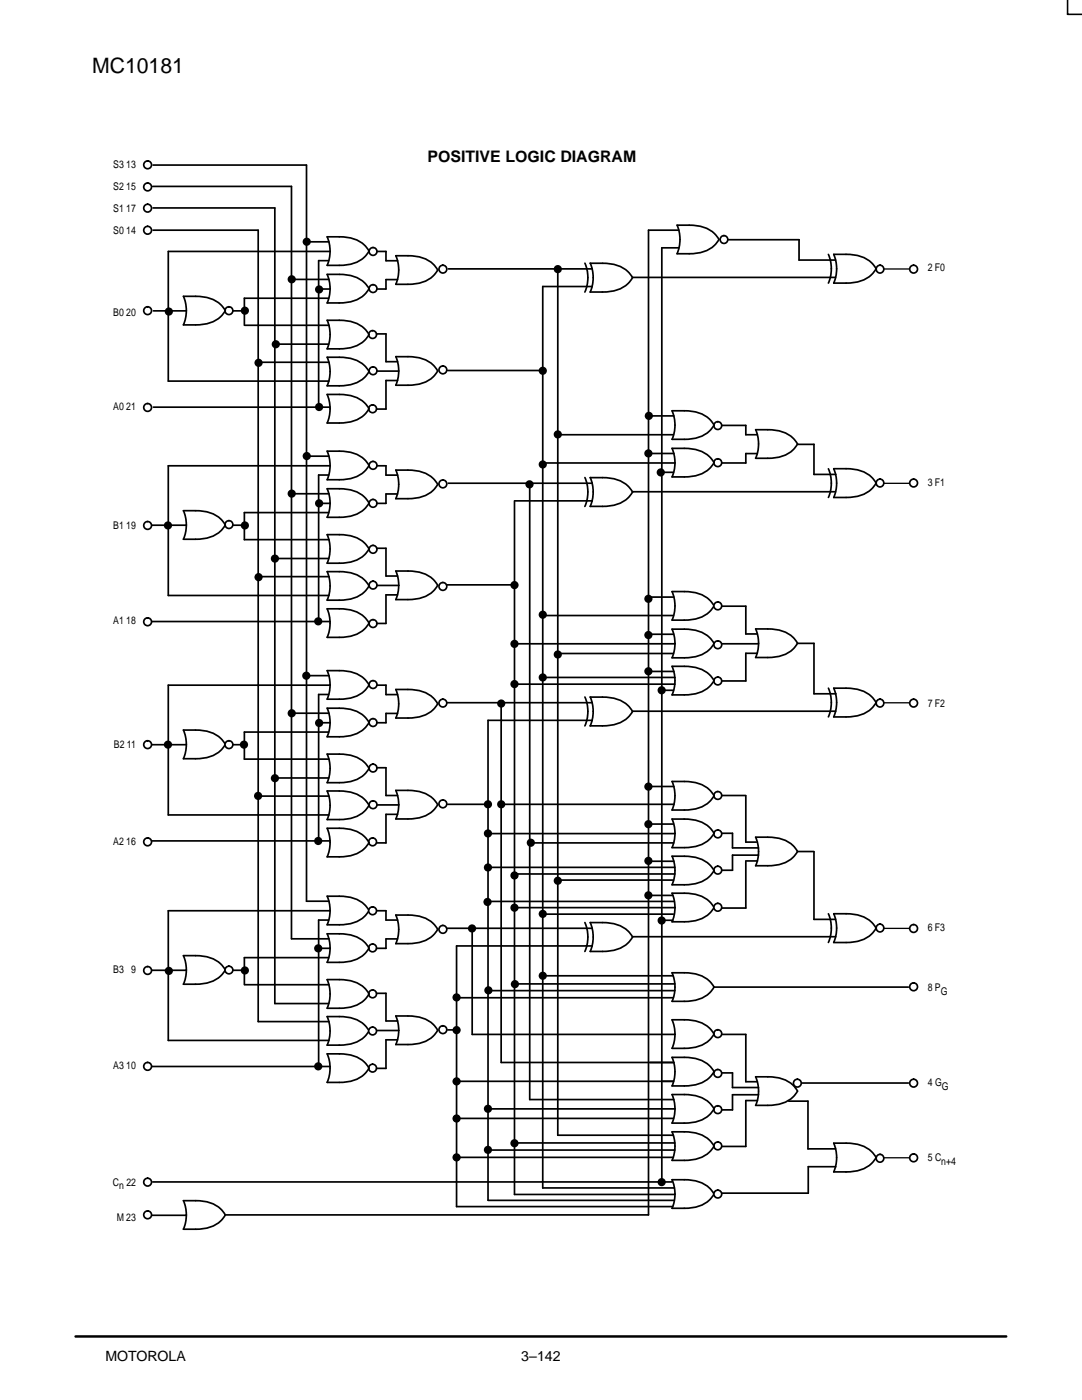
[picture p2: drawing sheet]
<svg xmlns="http://www.w3.org/2000/svg" width="216mm" height="279mm" viewBox="0 0 216 279" stroke-linecap="round" stroke-linejoin="round" font-family="sans-serif">
<defs><g id="words">
<text font-size="4.2" x="18.4" y="14.5">MC10181</text>
<text font-size="3.2" x="85.3" y="32.4">POSITIVE LOGIC DIAGRAM</text>
<g font-size="2.8">
<text x="21" y="271.5">MOTOROLA</text>
<text x="104" y="271.5">3–142</text>
</g>
<g font-size="2.1">
<text x="22.6" y="33.6">S3 13</text>
<text x="22.6" y="37.9">S2 15</text>
<text x="22.6" y="42.3">S1 17</text>
<text x="22.6" y="46.6">S0 14</text>
<text x="185.1" y="54.2">2 F0</text>
<text x="22.6" y="63">B0 20</text>
<text x="22.6" y="81.8">A0 21</text>
<text x="185.1" y="96.9">3 F1</text>
<text x="22.6" y="105.7">B1 19</text>
<text x="22.6" y="124.6">A1 18</text>
<text x="185.1" y="141">7 F2</text>
<text x="22.7" y="149.3">B2 11</text>
<text x="22.6" y="168.7">A2 16</text>
<text x="185.1" y="185.9">6 F3</text>
<text x="22.6" y="194.2">B3 9</text>
<text x="185.1" y="197.8">8 P</text>
<text x="187.7" y="198.5">G</text>
<text x="22.6" y="213.4">A3 10</text>
<text x="185.1" y="216.8">4 G</text>
<text x="187.9" y="217.5">G</text>
<text x="185.1" y="231.7">5 C</text>
<text x="187.8" y="232.4">n+4</text>
<text x="22.5" y="236.7">C 22</text>
<text x="23.8" y="237.4">n</text>
<text x="23.3" y="243.7">M 23</text>
</g>
</g></defs>
<path d="M15.1 266.7h185.7" fill="none" stroke="#000" stroke-width=".5"/>
<path d="M147.7 268.4h58.3v9.5h-58.3z" fill-rule="evenodd" fill="#fff" stroke="#fff" stroke-width=".34"/>
<path d="M45 193.6h3.7M48.8 191.1v5.4" fill="none" stroke="#000" stroke-width=".34"/>
<circle cx="48.9" cy="193.7" r=".82" fill="#000"/>
<circle cx="143.2" cy="135.9" r=".78" fill="#fff"/>
<circle cx="143.2" cy="135.9" r=".78" fill="none" stroke="#000" stroke-width=".34"/>
<circle cx="143.2" cy="84.9" r=".78" fill="#fff"/>
<circle cx="143.2" cy="84.9" r=".78" fill="none" stroke="#000" stroke-width=".34"/>
<circle cx="143.2" cy="92.3" r=".78" fill="#fff"/>
<circle cx="143.2" cy="92.3" r=".78" fill="none" stroke="#000" stroke-width=".34"/>
<circle cx="143.2" cy="158.7" r=".78" fill="#fff"/>
<circle cx="143.2" cy="158.7" r=".78" fill="none" stroke="#000" stroke-width=".34"/>
<circle cx="143.2" cy="166.4" r=".78" fill="#fff"/>
<circle cx="143.2" cy="166.4" r=".78" fill="none" stroke="#000" stroke-width=".34"/>
<circle cx="143.2" cy="173.7" r=".78" fill="#fff"/>
<circle cx="143.2" cy="173.7" r=".78" fill="none" stroke="#000" stroke-width=".34"/>
<circle cx="143.2" cy="206.3" r=".78" fill="#fff"/>
<circle cx="143.2" cy="206.3" r=".78" fill="none" stroke="#000" stroke-width=".34"/>
<circle cx="143.2" cy="214.2" r=".78" fill="#fff"/>
<circle cx="143.2" cy="214.2" r=".78" fill="none" stroke="#000" stroke-width=".34"/>
<circle cx="143.2" cy="221.5" r=".78" fill="#fff"/>
<circle cx="143.2" cy="221.5" r=".78" fill="none" stroke="#000" stroke-width=".34"/>
<circle cx="143.2" cy="228.7" r=".78" fill="#fff"/>
<circle cx="143.2" cy="228.7" r=".78" fill="none" stroke="#000" stroke-width=".34"/>
<circle cx="29.5" cy="32.9" r=".78" fill="#fff"/>
<circle cx="29.5" cy="32.9" r=".78" fill="none" stroke="#000" stroke-width=".34"/>
<circle cx="74.3" cy="213.2" r=".78" fill="#fff"/>
<circle cx="74.3" cy="213.2" r=".78" fill="none" stroke="#000" stroke-width=".34"/>
<circle cx="74.3" cy="198.3" r=".78" fill="#fff"/>
<circle cx="74.3" cy="198.3" r=".78" fill="none" stroke="#000" stroke-width=".34"/>
<circle cx="74.3" cy="189.2" r=".78" fill="#fff"/>
<circle cx="74.3" cy="189.2" r=".78" fill="none" stroke="#000" stroke-width=".34"/>
<circle cx="74.3" cy="168" r=".78" fill="#fff"/>
<circle cx="74.3" cy="168" r=".78" fill="none" stroke="#000" stroke-width=".34"/>
<circle cx="74.4" cy="153.3" r=".78" fill="#fff"/>
<circle cx="74.4" cy="153.3" r=".78" fill="none" stroke="#000" stroke-width=".34"/>
<circle cx="74.4" cy="144.2" r=".78" fill="#fff"/>
<circle cx="74.4" cy="144.2" r=".78" fill="none" stroke="#000" stroke-width=".34"/>
<circle cx="74.4" cy="124.4" r=".78" fill="#fff"/>
<circle cx="74.4" cy="124.4" r=".78" fill="none" stroke="#000" stroke-width=".34"/>
<circle cx="74.4" cy="109.6" r=".78" fill="#fff"/>
<circle cx="74.4" cy="109.6" r=".78" fill="none" stroke="#000" stroke-width=".34"/>
<circle cx="74.4" cy="100.5" r=".78" fill="#fff"/>
<circle cx="74.4" cy="100.5" r=".78" fill="none" stroke="#000" stroke-width=".34"/>
<circle cx="74.3" cy="81.6" r=".78" fill="#fff"/>
<circle cx="74.3" cy="81.6" r=".78" fill="none" stroke="#000" stroke-width=".34"/>
<circle cx="74.3" cy="66.8" r=".78" fill="#fff"/>
<circle cx="74.3" cy="66.8" r=".78" fill="none" stroke="#000" stroke-width=".34"/>
<circle cx="29.5" cy="81.3" r=".78" fill="#fff"/>
<g fill="none" stroke="#000" stroke-width=".34">
<path d="M148.8 158.9v9.2M97.3 179.9h37.2M134.1 178.3l.4 1.3 .2 1.5M134.1 178.3a12.3 12.3 0 0 1 6 .6l1.5 1 .9 1.2a6.1 6.1 0 0 1-6 2.9h-2.4a7 7 0 0 0 .6-2.9M146.2 166.3v2.9M102.7 181.1h32M108.3 182.4h26.1M132.1 183.7h2.1M144 214.1h2.2v2.9h5.2M150.8 214.9a12.3 12.3 0 0 1 5.9 .6l1.5 1.1 .9 1.2a6.1 6.1 0 0 1-5.9 2.8h-2.4a7.3 7.3 0 0 0 0-5.7M151.4 218.5h-5.2v3h-2.2M134.1 235.4a12.3 12.3 0 0 1 6 .7l1.5 1 .9 1.2a6.1 6.1 0 0 1-6 2.8h-2.4a7.3 7.3 0 0 0 0-5.7z"/>
<circle cx="29.5" cy="81.3" r=".78"/>
</g>
<g fill="#000">
<circle cx="97.3" cy="180" r=".82"/>
<circle cx="132" cy="183.7" r=".82"/>
</g>
<circle cx="143.2" cy="181.1" r=".78" fill="#fff"/>
<g fill="none" stroke="#000" stroke-width=".34">
<path d="M108.3 57.2v179.9h26.2M111.3 53.7v172.9M129.4 45.9v196.6h-84.4a6.1 6.1 0 0 1-6 2.8h-2.4a7.1 7.1 0 0 0 .6-2.8l-.2-1.6-.4-1.3M132.1 49.5v186.4M105.7 96.4v123M102.7 100.1v138.3h32M97.4 143.8v95.7M100 140.5v71.5M129.4 157h5M91.1 188.8v52h43.1M94.2 185.3v21.1M134.1 211a12.3 12.3 0 0 1 6 .7l1.5 1 .9 1.2a6.1 6.1 0 0 1-6 2.8h-2.4a7 7 0 0 0 .6-2.8l-.2-1.5z"/>
<path d="M134.1 218.4a12.3 12.3 0 0 1 6 .7l1.5 1 .9 1.2a6.1 6.1 0 0 1-6 2.8h-2.4a7 7 0 0 0 .6-2.8l-.2-1.5zM30.5 235.9h103.6M36.6 239.6a12.3 12.3 0 0 1 5.9 .7l1.6 1 .9 1.2M97.3 221.3h37.4M134.1 225.9a12.3 12.3 0 0 1 6 .6l1.5 1 .9 1.2a6.1 6.1 0 0 1-6 2.9h-2.4a7 7 0 0 0 .6-2.9l-.2-1.5zM30.3 242.5h6.9"/>
<circle cx="143.2" cy="181.1" r=".78"/>
</g>
<circle cx="182.3" cy="196.9" r=".78" fill="#fff"/>
<g fill="none" stroke="#000" stroke-width=".34">
<path d="M142.5 197h38.8M157.4 219.8h3.8v9.5h5.5M160 216.1h21.3M144 238.1h17.3M166.4 228.2a7.3 7.3 0 0 1 0 5.7 12.5 12.5 0 0 0 6-.7l1.5-1 .9-1.2M166.4 228.1a12.5 12.5 0 0 1 6 .7l1.5 1 .9 1.2"/>
<circle cx="182.3" cy="196.9" r=".78"/>
</g>
<path d="M174.8 231.1h7" fill="none" stroke="#000" stroke-width=".26"/>
<circle cx="182.3" cy="231.1" r=".78" fill="#fff"/>
<g fill="none" stroke="#000" stroke-width=".34">
<path d="M89.5 96.4h28.7M102.7 100h15.5M108.3 92.4h26.4M111.3 86.8h23.1M116.7 95.3a7.3 7.3 0 0 1 0 5.8M117.8 95.3a12.6 12.6 0 0 1 6 .7l1.1 .6 .9 1a.69 .69 0 0 1 .4 .6 .69 .69 0 0 1-.4 .6 6.5 6.5 0 0 1-5.6 2.3h-2.4a7.3 7.3 0 0 0 0-5.8zM126.2 98.1h40.5M129.4 90.5h5M130 83h4.4M132.3 94.3h2.1M134.1 89.5a12.3 12.3 0 0 1 6 .6l1.5 1 .9 1.2a6.1 6.1 0 0 1-6 2.9h-2.4a7 7 0 0 0 .6-2.9l-.2-1.5zM134.1 82a12.3 12.3 0 0 1 6 .6l1.5 1 .9 1.2a6.1 6.1 0 0 1-6 2.9h-2.4a7.3 7.3 0 0 0 0-5.7"/>
<path d="M144 84.9h4.8v1.9h2.3M150.8 91.5a7.3 7.3 0 0 0 0-5.7 12.3 12.3 0 0 1 5.9 .6l1.1 .6 .9 1a.69 .69 0 0 1 .4 .6 .69 .69 0 0 1-.4 .6 6.4 6.4 0 0 1-5.5 2.3h-2.4M151.1 90.5h-2.3v1.9h-4.8M159.1 88.7h3.3v6h4.4M165.3 93.6a7.3 7.3 0 0 1 0 5.7M174.8 96.4a5.8 5.8 0 0 1-5.2 2.9h-3.2a7.4 7.4 0 0 0 0-5.8 12.5 12.5 0 0 1 6 .7l1.5 1 .9 1.2M75.2 116.8h4.4M129.4 119.2h5M134.1 118.1a12.3 12.3 0 0 1 6 .6l1.5 1 .9 1.2a6.1 6.1 0 0 1-6 2.9h-2.4a7.3 7.3 0 0 0 0-5.7zM102.7 128.5h32M108.3 122.8h26.1M111.3 130.4h23.1"/>
<path d="M129.4 134h5M129.4 126.6h5M132.1 137.8h2.3M134.1 133a12.3 12.3 0 0 1 6 .6l1.5 1 .9 1.2a6.1 6.1 0 0 1-6 2.9h-2.4a7.3 7.3 0 0 0 0-5.7zM134.1 125.6a12.3 12.3 0 0 1 6 .6l1 .6 1 1a.7 .7 0 0 1 .4 .6 .7 .7 0 0 1-.4 .7 6.4 6.4 0 0 1-5.6 2.2h-2.4a7.1 7.1 0 0 0 .6-2.9l-.2-1.5zM144 121h4.8v5.5h2.3M144 128.5h7.4M150.8 131.2a7.2 7.2 0 0 0 0-5.7 12.3 12.3 0 0 1 5.9 .7l1.1 .6 .9 .9a.69 .69 0 0 1 .4 .7 .69 .69 0 0 1-.4 .6 6.4 6.4 0 0 1-5.5 2.2h-2.4M151.1 130.4h-2.3v5.5h-4.8M159.1 128.4h3.3M134.1 156a12.4 12.4 0 0 1 6 .6l1 .6 1 1a.69 .69 0 0 1 .4 .6 .69 .69 0 0 1-.4 .6 6.4 6.4 0 0 1-5.6 2.3h-2.4a7.1 7.1 0 0 0 .6-2.9l-.2-1.5zM144 158.8h4.8"/>
<path d="M97.4 166.4h37.3M97.4 173.1h37.3M102.7 174.4h32M106 168.2h28.4M111.3 175.6h23.1M129.4 171.9h5M129.4 164.5h4.9M134.1 170.9a12.3 12.3 0 0 1 6 .6l1.5 1 .9 1.2M134.1 170.9a7.3 7.3 0 0 1 0 5.7 12.3 12.3 0 0 0 6-.7l1.5-1 .9-1.2M134.1 163.5a12.4 12.4 0 0 1 6 .6l1 .6 1 1a.69 .69 0 0 1 .4 .6 .69 .69 0 0 1-.4 .6 6.4 6.4 0 0 1-5.6 2.3h-2.4a7.1 7.1 0 0 0 .6-2.9l-.2-1.5zM144 173.7h2.2M148.8 171.9v9.3h-4.8"/>
<path d="M148.8 171.8h2.3M148.8 168.1h2.1M150.8 167.1a12.3 12.3 0 0 1 5.9 .6l1.5 1 .9 1.2a6.1 6.1 0 0 1-5.9 2.9h-2.4a7.2 7.2 0 0 0 0-5.7M91.1 199.1h43.3M91.1 188.8h27.1M97.4 197.7h37.3M102.7 196.4h32M108.3 194.7h26M134.1 194.1a12.3 12.3 0 0 1 6 .7l1.5 1 .9 1.2a6.1 6.1 0 0 1-6 2.8h-2.4a7.3 7.3 0 0 0 0-5.7zM91.1 215.8h43.3M94.2 206.4h40.5M100 212h34.4"/>
<path d="M105.7 219.4h28.7M134.1 203.5a12.3 12.3 0 0 1 6 .7l1.5 1 .9 1.2a6.1 6.1 0 0 1-6 2.8h-2.4a7 7 0 0 0 .6-2.8l-.2-1.5zM144 206.4h4.8v9.5h2.2M151.1 219.6h-2.3v9.2h-4.8M91.1 231h43.3M91.1 223.2h43.3M97.4 239.6h37.1M97.4 229.5h37.3M102.7 228.1h32M111.3 226.6h23.1M161.3 232.8h5.5"/>
<circle cx="182.3" cy="231.1" r=".78"/>
</g>
<g fill="#000">
<circle cx="129.5" cy="83" r=".82"/>
<circle cx="131.9" cy="94.3" r=".82"/>
<circle cx="111.3" cy="175.8" r=".82"/>
<circle cx="129.4" cy="164.5" r=".82"/>
</g>
<circle cx="74.4" cy="116.8" r=".78" fill="#fff"/>
<g fill="none" stroke="#000" stroke-width=".34">
<path d="M33.6 118.8h32M51.5 115.1h14.1M65.3 114.1a12.3 12.3 0 0 1 5.9 .6l1.1 .7 .9 .9a.69 .69 0 0 1 .4 .6 .69 .69 0 0 1-.4 .7 6.4 6.4 0 0 1-5.5 2.2h-2.4a7.1 7.1 0 0 0 .6-2.9l-.2-1.5z"/>
<circle cx="74.4" cy="116.8" r=".78"/>
</g>
<circle cx="45.7" cy="104.7" r=".78" fill="#fff"/>
<circle cx="45.7" cy="104.7" r=".78" fill="none" stroke="#000" stroke-width=".34"/>
<circle cx="48.9" cy="104.9" r=".82" fill="#000"/>
<circle cx="88.4" cy="96.6" r=".78" fill="#fff"/>
<g fill="none" stroke="#000" stroke-width=".34">
<path d="M65.3 90a12.2 12.2 0 0 1 5.9 .7l1.5 1 .9 1.2a6.1 6.1 0 0 1-5.9 2.8h-2.4a7.3 7.3 0 0 0 0-5.7zM65.5 94.8h-1.9v29.2M65.9 93h-32.3v25.8M75.2 93h1.8M77 94.8h2.3M79 93.8a12.3 12.3 0 0 1 5.9 .7l1.1 .6 .9 .9a.69 .69 0 0 1 .4 .7 .69 .69 0 0 1-.4 .6 6.4 6.4 0 0 1-5.5 2.2h-2.4a7.1 7.1 0 0 0 .6-2.8l-.2-1.6zM79.3 98.6h-2.3v1.9M30.3 104.8h6.9M36.6 101.9a12.3 12.3 0 0 1 5.9 .7l1.1 .6 .9 .9a.69 .69 0 0 1 .5 .7 .69 .69 0 0 1-.5 .6 6.4 6.4 0 0 1-5.5 2.2h-2.4a7.1 7.1 0 0 0 .6-2.8l-.2-1.6zM46.5 104.8h2.2M48.8 102.3v5.4M77 118.7h2.3"/>
<path d="M77 109.4v5.6h2.3M87.3 116.8a6.1 6.1 0 0 1-5.9 2.9h-2.4a7.3 7.3 0 0 0 0-5.7 12.3 12.3 0 0 1 5.9 .6l1.5 1 .9 1.2M88.1 116.7h14.3"/>
<circle cx="88.4" cy="96.6" r=".78"/>
</g>
<circle cx="74.4" cy="92.9" r=".78" fill="#fff"/>
<g fill="none" stroke="#000" stroke-width=".34">
<path d="M58.2 98.5h7.4M61.2 91h4.4M65.3 97.5a12.2 12.2 0 0 1 5.9 .7l1.5 1 .9 1.2a6.1 6.1 0 0 1-5.9 2.8h-2.4a7.3 7.3 0 0 0 0-5.7zM77 93v1.8M48.8 102.3h16.7M48.8 107.7h16.8M54.8 111.5h10.8M63.6 100.5h2.3M65.3 106.7a12.3 12.3 0 0 1 5.9 .7l1.1 .6 .9 .9a.69 .69 0 0 1 .4 .6 .69 .69 0 0 1-.4 .7 6.4 6.4 0 0 1-5.5 2.2h-2.4a7.1 7.1 0 0 0 .6-2.9l-.2-1.5zM75.2 100.5h1.8M75.2 109.4h1.8M77 118.7v5.7h-1.8"/>
<path d="M30.3 124h35.6M65.3 121.5a12.2 12.2 0 0 1 5.9 .6l1.5 1.1 .9 1.2a6.1 6.1 0 0 1-5.9 2.8h-2.4a7.3 7.3 0 0 0 0-5.7z"/>
<circle cx="74.4" cy="92.9" r=".78"/>
</g>
<path d="M176.4 96.5h5.4" fill="none" stroke="#000" stroke-width=".26"/>
<g fill="#000">
<circle cx="61.2" cy="91" r=".82"/>
<circle cx="51.6" cy="115.2" r=".82"/>
<circle cx="54.9" cy="111.5" r=".82"/>
<circle cx="63.7" cy="100.5" r=".82"/>
</g>
<circle cx="175.6" cy="96.4" r=".77" fill="#fff"/>
<circle cx="175.6" cy="96.4" r=".77" fill="none" stroke="#000" stroke-width=".34"/>
<circle cx="182.3" cy="96.4" r=".78" fill="#fff"/>
<g fill="none" stroke="#000" stroke-width=".34">
<path d="M65.3 133.8a12.3 12.3 0 0 1 5.9 .7l1.1 .6 .9 1a.69 .69 0 0 1 .4 .6 .69 .69 0 0 1-.4 .6 6.4 6.4 0 0 1-5.5 2.2h-2.4a7.1 7.1 0 0 0 .6-2.8l-.2-1.5zM65.5 138.6h-1.9v29.2M65.9 136.7h-32.3v25.9h32M75.2 136.7h1.8M77 138.6h2.3M79 137.6a12.3 12.3 0 0 1 5.9 .6l1.5 1.1 .9 1.2a6.1 6.1 0 0 1-5.9 2.8h-2.4a7.3 7.3 0 0 0 0-5.7M116.7 139.1a7.3 7.3 0 0 1 0 5.8M117.8 139.1a12.6 12.6 0 0 1 6 .7l1.1 .6 .9 1a.69 .69 0 0 1 .4 .6 .69 .69 0 0 1-.4 .6 6.5 6.5 0 0 1-5.6 2.3h-2.4a7.3 7.3 0 0 0 0-5.8zM162.4 128.4v10.1h4.4M165.3 137.3a7.3 7.3 0 0 1 0 5.8M30.3 148.6h6.9M36.6 145.7a12.2 12.2 0 0 1 5.9 .6l1.1 .7 .9 .9a.7 .7 0 0 1 .5 .7 .7 .7 0 0 1-.5 .6 6.4 6.4 0 0 1-5.5 2.2h-2.4a7.1 7.1 0 0 0 .6-2.8l-.2-1.6z"/>
<path d="M45.3 148.6h3.5M48.8 146.1v5.4M51.5 158.9h14.1M65.3 157.9a12.2 12.2 0 0 1 5.9 .6l1.5 1 .9 1.2a6.1 6.1 0 0 1-5.9 2.9h-2.4a7.3 7.3 0 0 0 0-5.7zM77 153.2v5.6h2.3M79 157.7a12.2 12.2 0 0 1 5.9 .7l1.5 1 .9 1.2a6.1 6.1 0 0 1-5.9 2.8h-2.4a7.3 7.3 0 0 0 0-5.7zM79.3 142.4h-2.3v1.8M88.4 140.2h29.8M97.4 143.8h20.8M126.2 141.9h40.6M174.8 140.2a6.1 6.1 0 0 1-6 2.9h-2.4a7.3 7.3 0 0 0 0-5.8 12.5 12.5 0 0 1 6 .7l1.5 1 .9 1.2M73.6 160.6h6"/>
<path d="M77 162.5h2.3M89.3 160.5h7.8"/>
<circle cx="182.3" cy="96.4" r=".78"/>
</g>
<g fill="#000">
<circle cx="105.7" cy="96.7" r=".82"/>
<circle cx="33.5" cy="104.9" r=".82"/>
<circle cx="102.7" cy="116.8" r=".82"/>
<circle cx="48.7" cy="148.6" r=".82"/>
</g>
<circle cx="74.4" cy="136.6" r=".78" fill="#fff"/>
<g fill="none" stroke="#000" stroke-width=".34">
<path d="M61.2 134.8h4.4M77 136.7v1.9M48.8 146.1h16.7M48.8 151.5h16.8M54.8 155.3h10.8M58.2 142.3h7.4M63.6 144.2h2.3M65.3 147a7.2 7.2 0 0 0 0-5.7 12.3 12.3 0 0 1 5.9 .7l1.1 .6 .9 1a.69 .69 0 0 1 .4 .6 .69 .69 0 0 1-.4 .6 6.4 6.4 0 0 1-5.5 2.2h-2.4M65.3 150.5a12.3 12.3 0 0 1 5.9 .7l1.1 .6 .9 .9a.69 .69 0 0 1 .4 .6 .69 .69 0 0 1-.4 .7 6.4 6.4 0 0 1-5.5 2.2h-2.4a7.1 7.1 0 0 0 .6-2.9l-.2-1.5zM75.2 144.2h1.8M75.2 153.2h1.8M30.3 167.8h35.6"/>
<path d="M65.3 165.3a12.2 12.2 0 0 1 5.9 .7l1.5 1 .9 1.2a6.1 6.1 0 0 1-5.9 2.8h-2.4a7 7 0 0 0 .6-2.8l-.2-1.6zM77 162.5v5.7h-1.9"/>
<circle cx="74.4" cy="136.6" r=".78"/>
</g>
<path d="M174.8 140.3h7" fill="none" stroke="#000" stroke-width=".26"/>
<g fill="#000">
<circle cx="51.5" cy="158.8" r=".82"/>
<circle cx="63.7" cy="144.3" r=".82"/>
</g>
<circle cx="182.3" cy="140.3" r=".78" fill="#fff"/>
<g fill="none" stroke="#000" stroke-width=".34">
<path d="M162.4 170v13.5h4.3M77 187.4h2.3M77 183.6h2.3M79 182.6a12.2 12.2 0 0 1 5.9 .7l1.5 1 .9 1.2a6.1 6.1 0 0 1-5.9 2.8h-2.4a7.3 7.3 0 0 0 0-5.7zM87.8 185.3h30.4M116.7 184.1a7.3 7.3 0 0 1 0 5.8M117.8 189.9a12.5 12.5 0 0 0 6-.7l1.1-.6 .9-1a.7 .7 0 0 0 .4-.6 .7 .7 0 0 0-.4-.6 6.5 6.5 0 0 0-5.6-2.3h-2.4a7.3 7.3 0 0 1 0 5.8M126.2 186.9h40.6M165.3 182.4a7.3 7.3 0 0 1 0 5.7M174.8 185.2a5.8 5.8 0 0 1-5.2 2.9h-3.2a7.3 7.3 0 0 0 0-5.7 12.5 12.5 0 0 1 6 .6l1.5 1 .9 1.2M33.6 207.6h32M51.5 203.9h14.1"/>
<path d="M65.3 202.9a12.2 12.2 0 0 1 5.9 .6l1.5 1 .9 1.2a6.1 6.1 0 0 1-5.9 2.9h-2.4a7 7 0 0 0 .6-2.9l-.2-1.5zM74.2 205.7h5.4M89.3 205.5h1.8"/>
<circle cx="182.3" cy="140.3" r=".78"/>
</g>
<g fill="#000">
<circle cx="33.5" cy="148.6" r=".82"/>
<circle cx="100" cy="140.4" r=".82"/>
</g>
<circle cx="88.4" cy="205.5" r=".78" fill="#fff"/>
<g fill="none" stroke="#000" stroke-width=".34">
<path d="M61.2 179.9h4.4M30.3 193.6h6.9M45 193.6a6.1 6.1 0 0 1-6 2.8h-2.4M45 193.6a6.1 6.1 0 0 0-6-2.9h-2.4a7.3 7.3 0 0 1 0 5.7M48.8 191.1h16.7M48.9 196.5h16.7M58.2 187.4h7.4M63.6 189.3h2.3M65.3 195.5a12.2 12.2 0 0 1 5.9 .6l1.1 .7 .9 .9a.7 .7 0 0 1 .4 .7 .7 .7 0 0 1-.4 .6 6.4 6.4 0 0 1-5.5 2.2h-2.4a7.1 7.1 0 0 0 .6-2.8l-.2-1.6zM65.3 186.4a12.3 12.3 0 0 1 5.9 .6l1.1 .6 .9 1a.69 .69 0 0 1 .4 .6 .69 .69 0 0 1-.4 .6 6.4 6.4 0 0 1-5.5 2.3h-2.4a7.1 7.1 0 0 0 .6-2.9l-.2-1.5zM65.5 183.6h-1.9v29.2M65.9 181.8h-32.3v25.8"/>
<path d="M73.6 181.7a6.1 6.1 0 0 1-5.9 2.9h-2.4a7.2 7.2 0 0 0 0-5.7 12.3 12.3 0 0 1 5.9 .6l1.5 1 .9 1.2M75.1 198.2h1.9v5.6h2.3M75.1 181.8h1.9v1.8M77 187.4v1.9h-1.9M30.3 212.8h35.6M54.8 200.3h10.8M65.3 210.3a12.3 12.3 0 0 1 5.9 .7l1.1 .6 .9 .9a.69 .69 0 0 1 .4 .7 .69 .69 0 0 1-.4 .6 6.4 6.4 0 0 1-5.5 2.2h-2.4a7.1 7.1 0 0 0 .6-2.8l-.2-1.6zM79 202.8a12.2 12.2 0 0 1 5.9 .6l1.5 1 .9 1.2a6.1 6.1 0 0 1-5.9 2.9h-2.4a7.3 7.3 0 0 0 0-5.7zM79.3 207.5h-2.3v5.7h-1.9"/>
<circle cx="88.4" cy="205.5" r=".78"/>
</g>
<path d="M174.8 185.3h7" fill="none" stroke="#000" stroke-width=".26"/>
<circle cx="182.3" cy="185.3" r=".78" fill="#fff"/>
<g fill="none" stroke="#000" stroke-width=".34">
<path d="M89.5 53.7h28.7M108.3 57.2h9.9M116.7 52.5a7.3 7.3 0 0 1 0 5.8M117.8 52.5a12.7 12.7 0 0 1 6 .7l1.1 .6 .9 1a.69 .69 0 0 1 .4 .6 .69 .69 0 0 1-.4 .6 6.5 6.5 0 0 1-5.6 2.3h-2.4a7.3 7.3 0 0 0 0-5.8zM126.2 55.4h40.5M129.4 45.9h6M132.1 49.5h3.3M135.1 44.9a12.3 12.3 0 0 1 5.9 .7l1.1 .6 .9 1a.69 .69 0 0 1 .5 .6 .69 .69 0 0 1-.5 .6 6.4 6.4 0 0 1-5.5 2.2h-2.4a7.3 7.3 0 0 0 0-5.7zM145.3 47.8h14.1v4.1h7.3M165.3 50.8a7.3 7.3 0 0 1 0 5.7M174.8 53.6a5.8 5.8 0 0 1-5.2 2.9h-3.2a7.4 7.4 0 0 0 0-5.7 12.5 12.5 0 0 1 6 .6l1.5 1 .9 1.2M75.2 74.1h4.4"/>
<circle cx="182.3" cy="185.3" r=".78"/>
</g>
<circle cx="33.7" cy="193.8" r=".82" fill="#000"/>
<circle cx="74.4" cy="74" r=".78" fill="#fff"/>
<g fill="none" stroke="#000" stroke-width=".34">
<path d="M33.6 76.1h32M51.5 72.3h14.1M65.3 77a7.3 7.3 0 0 0 0-5.7 12.3 12.3 0 0 1 5.9 .6l1.1 .7 .9 .9a.69 .69 0 0 1 .4 .6 .69 .69 0 0 1-.4 .7 6.4 6.4 0 0 1-5.5 2.2h-2.4"/>
<circle cx="74.4" cy="74" r=".78"/>
</g>
<circle cx="45.7" cy="62" r=".78" fill="#fff"/>
<circle cx="45.7" cy="62" r=".78" fill="none" stroke="#000" stroke-width=".34"/>
<circle cx="48.9" cy="62" r=".82" fill="#000"/>
<circle cx="88.4" cy="53.7" r=".78" fill="#fff"/>
<g fill="none" stroke="#000" stroke-width=".34">
<path d="M30.5 37.2h27.7v150.2M30.5 32.9h30.7M61.2 33v146.9M30.5 45.9h21v158M30.5 41.5h24.3v158.8M36.6 59.1a12.3 12.3 0 0 1 5.9 .7l1.1 .6 .9 1a.69 .69 0 0 1 .5 .6 .69 .69 0 0 1-.5 .6 6.4 6.4 0 0 1-5.5 2.2h-2.4a7.1 7.1 0 0 0 .6-2.8l-.2-1.5zM48.8 59.5v5.4M65.3 47.3a12.3 12.3 0 0 1 5.9 .6l1.5 1 .9 1.2a6.1 6.1 0 0 1-5.9 2.9h-2.4a7.3 7.3 0 0 0 0-5.7M65.5 52h-1.9v29.2M65.9 50.2h-32.3v25.9M75.2 50.2h1.8M77 52h2.3"/>
<path d="M79 51a12.3 12.3 0 0 1 5.9 .7l1.1 .6 .9 1a.69 .69 0 0 1 .4 .6 .69 .69 0 0 1-.4 .6 6.4 6.4 0 0 1-5.5 2.2h-2.4a7.1 7.1 0 0 0 .6-2.8l-.2-1.5zM79.3 55.8h-2.3v1.9M30.6 62h6.6M46.5 62h2.2M77 75.9h2.3M77 66.6v5.6h2.3M79 71.2a12.3 12.3 0 0 1 5.9 .6l1.1 .7 .9 .9a.69 .69 0 0 1 .4 .6 .69 .69 0 0 1-.4 .7 6.4 6.4 0 0 1-5.5 2.2h-2.4a7.1 7.1 0 0 0 .6-2.9l-.2-1.5zM89.3 73.9h19"/>
<circle cx="88.4" cy="53.7" r=".78"/>
</g>
<circle cx="74.4" cy="50.2" r=".78" fill="#fff"/>
<g fill="none" stroke="#000" stroke-width=".34">
<path d="M48.8 59.5h16.7M58.2 55.8h7.4M61.2 48.3h4.4M63.6 57.7h2.3M65.3 54.8a12.2 12.2 0 0 1 5.9 .6l1.5 1 .9 1.2a6.1 6.1 0 0 1-5.9 2.9h-2.4a7.3 7.3 0 0 0 0-5.7zM75.2 57.7h1.8M77 50.2v1.8M48.9 64.9h16.7M54.8 68.7h10.8M65.3 69.6a7.2 7.2 0 0 0 0-5.7 12.3 12.3 0 0 1 5.9 .7l1.1 .6 .9 .9a.69 .69 0 0 1 .4 .7 .69 .69 0 0 1-.4 .6 6.4 6.4 0 0 1-5.5 2.2h-2.4M65.3 78.7a12.2 12.2 0 0 1 5.9 .7l1.5 1 .9 1.2a6.1 6.1 0 0 1-5.9 2.8h-2.4a7.3 7.3 0 0 0 0-5.7zM75.1 66.6h1.9"/>
<path d="M77 75.9v5.7h-1.9M30.6 81.3h35.3"/>
<circle cx="74.4" cy="50.2" r=".78"/>
</g>
<path d="M176.4 53.7h5.4" fill="none" stroke="#000" stroke-width=".26"/>
<g fill="#000">
<circle cx="58.2" cy="55.7" r=".82"/>
<circle cx="61.2" cy="48.2" r=".82"/>
<circle cx="63.7" cy="57.8" r=".82"/>
<circle cx="51.6" cy="72.4" r=".82"/>
<circle cx="55" cy="68.7" r=".82"/>
</g>
<circle cx="175.6" cy="53.7" r=".77" fill="#fff"/>
<circle cx="175.6" cy="53.7" r=".77" fill="none" stroke="#000" stroke-width=".34"/>
<circle cx="182.3" cy="53.7" r=".78" fill="#fff"/>
<g fill="none" stroke="#000" stroke-width=".34">
<path d="M102.7 136.5h32M108.3 135.2h26.4M144 166.3h2.2M146.2 169.2h5.2M146.2 170.7h5.2M159.1 169.9h3.3M161.3 232.8v5.3"/>
<circle cx="182.3" cy="53.7" r=".78"/>
</g>
<g fill="#000">
<circle cx="33.7" cy="62.2" r=".82"/>
<circle cx="108.3" cy="74" r=".82"/>
</g>
<circle cx="182.3" cy="216.2" r=".78" fill="#fff"/>
<g fill="none" stroke="#000" stroke-width=".34">
<path d="M100 160.5h34.5M129.4 178.7h4.8"/>
<circle cx="182.3" cy="216.2" r=".78"/>
</g>
<g fill="#000">
<circle cx="108.3" cy="92.7" r=".82"/>
<circle cx="102.7" cy="128.5" r=".82"/>
<circle cx="102.7" cy="136.5" r=".82"/>
<circle cx="108.3" cy="122.7" r=".82"/>
<circle cx="97.4" cy="166.3" r=".82"/>
<circle cx="97.4" cy="173.1" r=".82"/>
<circle cx="94.2" cy="185.3" r=".82"/>
<circle cx="97.5" cy="197.6" r=".82"/>
<circle cx="102.7" cy="181.2" r=".82"/>
<circle cx="102.7" cy="196.4" r=".82"/>
<circle cx="108.3" cy="182.4" r=".82"/>
<circle cx="91.1" cy="231" r=".82"/>
<circle cx="97.4" cy="221.3" r=".82"/>
<circle cx="102.7" cy="228.2" r=".82"/>
<circle cx="132" cy="235.9" r=".82"/>
</g>
<circle cx="175.6" cy="185.2" r=".77" fill="#fff"/>
<circle cx="175.6" cy="185.2" r=".77" fill="none" stroke="#000" stroke-width=".34"/>
<circle cx="97.4" cy="229.5" r=".82" fill="#000"/>
<circle cx="175.6" cy="140.3" r=".77" fill="#fff"/>
<circle cx="175.6" cy="140.3" r=".77" fill="none" stroke="#000" stroke-width=".34"/>
<circle cx="88.4" cy="185.5" r=".78" fill="#fff"/>
<circle cx="88.4" cy="185.5" r=".78" fill="none" stroke="#000" stroke-width=".34"/>
<circle cx="45.7" cy="148.6" r=".78" fill="#fff"/>
<circle cx="45.7" cy="148.6" r=".78" fill="none" stroke="#000" stroke-width=".34"/>
<circle cx="45.7" cy="193.6" r=".77" fill="#fff"/>
<circle cx="45.7" cy="193.6" r=".77" fill="none" stroke="#000" stroke-width=".34"/>
<circle cx="175.6" cy="231.1" r=".77" fill="#fff"/>
<circle cx="175.6" cy="231.1" r=".77" fill="none" stroke="#000" stroke-width=".34"/>
<circle cx="88.4" cy="117" r=".78" fill="#fff"/>
<circle cx="88.4" cy="117" r=".78" fill="none" stroke="#000" stroke-width=".34"/>
<g fill="#000">
<circle cx="97.4" cy="160.5" r=".82"/>
<circle cx="91.1" cy="199.1" r=".82"/>
<circle cx="91.1" cy="205.6" r=".82"/>
</g>
<circle cx="88.4" cy="140.3" r=".78" fill="#fff"/>
<g fill="none" stroke="#000" stroke-width=".34">
<path d="M146.2 170.7v3"/>
<circle cx="88.4" cy="140.3" r=".78"/>
</g>
<circle cx="63.7" cy="81.2" r=".82" fill="#000"/>
<circle cx="74.3" cy="181.8" r=".78" fill="#fff"/>
<circle cx="74.3" cy="181.8" r=".78" fill="none" stroke="#000" stroke-width=".34"/>
<circle cx="74.3" cy="205.8" r=".78" fill="#fff"/>
<circle cx="74.3" cy="205.8" r=".78" fill="none" stroke="#000" stroke-width=".34"/>
<circle cx="88.4" cy="160.4" r=".78" fill="#fff"/>
<circle cx="88.4" cy="160.4" r=".78" fill="none" stroke="#000" stroke-width=".34"/>
<g fill="#000">
<circle cx="111.3" cy="53.7" r=".82"/>
<circle cx="111.3" cy="86.7" r=".82"/>
<circle cx="129.4" cy="134" r=".82"/>
<circle cx="108.3" cy="194.7" r=".82"/>
<circle cx="91.1" cy="215.8" r=".82"/>
<circle cx="91.1" cy="223.2" r=".82"/>
</g>
<circle cx="29.5" cy="37.3" r=".78" fill="#fff"/>
<circle cx="29.5" cy="37.3" r=".78" fill="none" stroke="#000" stroke-width=".34"/>
<circle cx="29.5" cy="41.5" r=".78" fill="#fff"/>
<circle cx="29.5" cy="41.5" r=".78" fill="none" stroke="#000" stroke-width=".34"/>
<circle cx="29.5" cy="45.9" r=".78" fill="#fff"/>
<circle cx="29.5" cy="45.9" r=".78" fill="none" stroke="#000" stroke-width=".34"/>
<circle cx="29.5" cy="62" r=".78" fill="#fff"/>
<circle cx="29.5" cy="62" r=".78" fill="none" stroke="#000" stroke-width=".34"/>
<circle cx="29.5" cy="104.9" r=".78" fill="#fff"/>
<circle cx="29.5" cy="104.9" r=".78" fill="none" stroke="#000" stroke-width=".34"/>
<circle cx="29.5" cy="124.1" r=".78" fill="#fff"/>
<circle cx="29.5" cy="124.1" r=".78" fill="none" stroke="#000" stroke-width=".34"/>
<circle cx="29.5" cy="148.6" r=".78" fill="#fff"/>
<circle cx="29.5" cy="148.6" r=".78" fill="none" stroke="#000" stroke-width=".34"/>
<circle cx="29.5" cy="168" r=".78" fill="#fff"/>
<circle cx="29.5" cy="168" r=".78" fill="none" stroke="#000" stroke-width=".34"/>
<circle cx="29.5" cy="193.7" r=".78" fill="#fff"/>
<circle cx="29.5" cy="193.7" r=".78" fill="none" stroke="#000" stroke-width=".34"/>
<circle cx="29.5" cy="212.8" r=".78" fill="#fff"/>
<circle cx="29.5" cy="212.8" r=".78" fill="none" stroke="#000" stroke-width=".34"/>
<circle cx="29.5" cy="235.9" r=".78" fill="#fff"/>
<circle cx="29.5" cy="235.9" r=".78" fill="none" stroke="#000" stroke-width=".34"/>
<circle cx="29.5" cy="242.4" r=".78" fill="#fff"/>
<circle cx="29.5" cy="242.4" r=".78" fill="none" stroke="#000" stroke-width=".34"/>
<circle cx="143.2" cy="238.3" r=".78" fill="#fff"/>
<circle cx="143.2" cy="238.3" r=".78" fill="none" stroke="#000" stroke-width=".34"/>
<circle cx="144.5" cy="47.8" r=".77" fill="#fff"/>
<circle cx="144.5" cy="47.8" r=".77" fill="none" stroke="#000" stroke-width=".34"/>
<g fill="#000">
<circle cx="105.9" cy="168.2" r=".82"/>
<circle cx="129.4" cy="178.7" r=".82"/>
</g>
<circle cx="74.4" cy="57.6" r=".78" fill="#fff"/>
<circle cx="74.4" cy="57.6" r=".78" fill="none" stroke="#000" stroke-width=".34"/>
<circle cx="88.4" cy="73.8" r=".78" fill="#fff"/>
<circle cx="88.4" cy="73.8" r=".78" fill="none" stroke="#000" stroke-width=".34"/>
<circle cx="74.4" cy="160.6" r=".78" fill="#fff"/>
<circle cx="74.4" cy="160.6" r=".78" fill="none" stroke="#000" stroke-width=".34"/>
<g fill="#000">
<circle cx="58.2" cy="98.5" r=".82"/>
<circle cx="129.4" cy="90.5" r=".82"/>
<circle cx="61.1" cy="134.8" r=".82"/>
<circle cx="63.5" cy="124" r=".82"/>
<circle cx="108.3" cy="135.2" r=".82"/>
<circle cx="132" cy="137.8" r=".82"/>
<circle cx="58.2" cy="142.3" r=".82"/>
<circle cx="129.4" cy="157" r=".82"/>
<circle cx="63.5" cy="167.8" r=".82"/>
<circle cx="100" cy="160.5" r=".82"/>
<circle cx="63.5" cy="189.3" r=".82"/>
<circle cx="63.5" cy="212.8" r=".82"/>
</g>
<circle cx="159.1" cy="216.2" r=".78" fill="#fff"/>
<circle cx="159.1" cy="216.2" r=".78" fill="none" stroke="#000" stroke-width=".34"/>
<g fill="#000">
<circle cx="129.4" cy="119.5" r=".82"/>
<circle cx="111.3" cy="130.6" r=".82"/>
<circle cx="129.4" cy="126.7" r=".82"/>
<circle cx="54.9" cy="155.3" r=".82"/>
<circle cx="102.7" cy="174.7" r=".82"/>
<circle cx="129.4" cy="171.8" r=".82"/>
</g>
<circle cx="143.2" cy="128.7" r=".78" fill="#fff"/>
<circle cx="143.2" cy="128.7" r=".78" fill="none" stroke="#000" stroke-width=".34"/>
<circle cx="143.2" cy="120.9" r=".78" fill="#fff"/>
<circle cx="143.2" cy="120.9" r=".78" fill="none" stroke="#000" stroke-width=".34"/>
<path d="M213 0v2.9h2.9" fill="none" stroke="#000" stroke-width=".32"/>
<use href="#words"/>
</svg>
